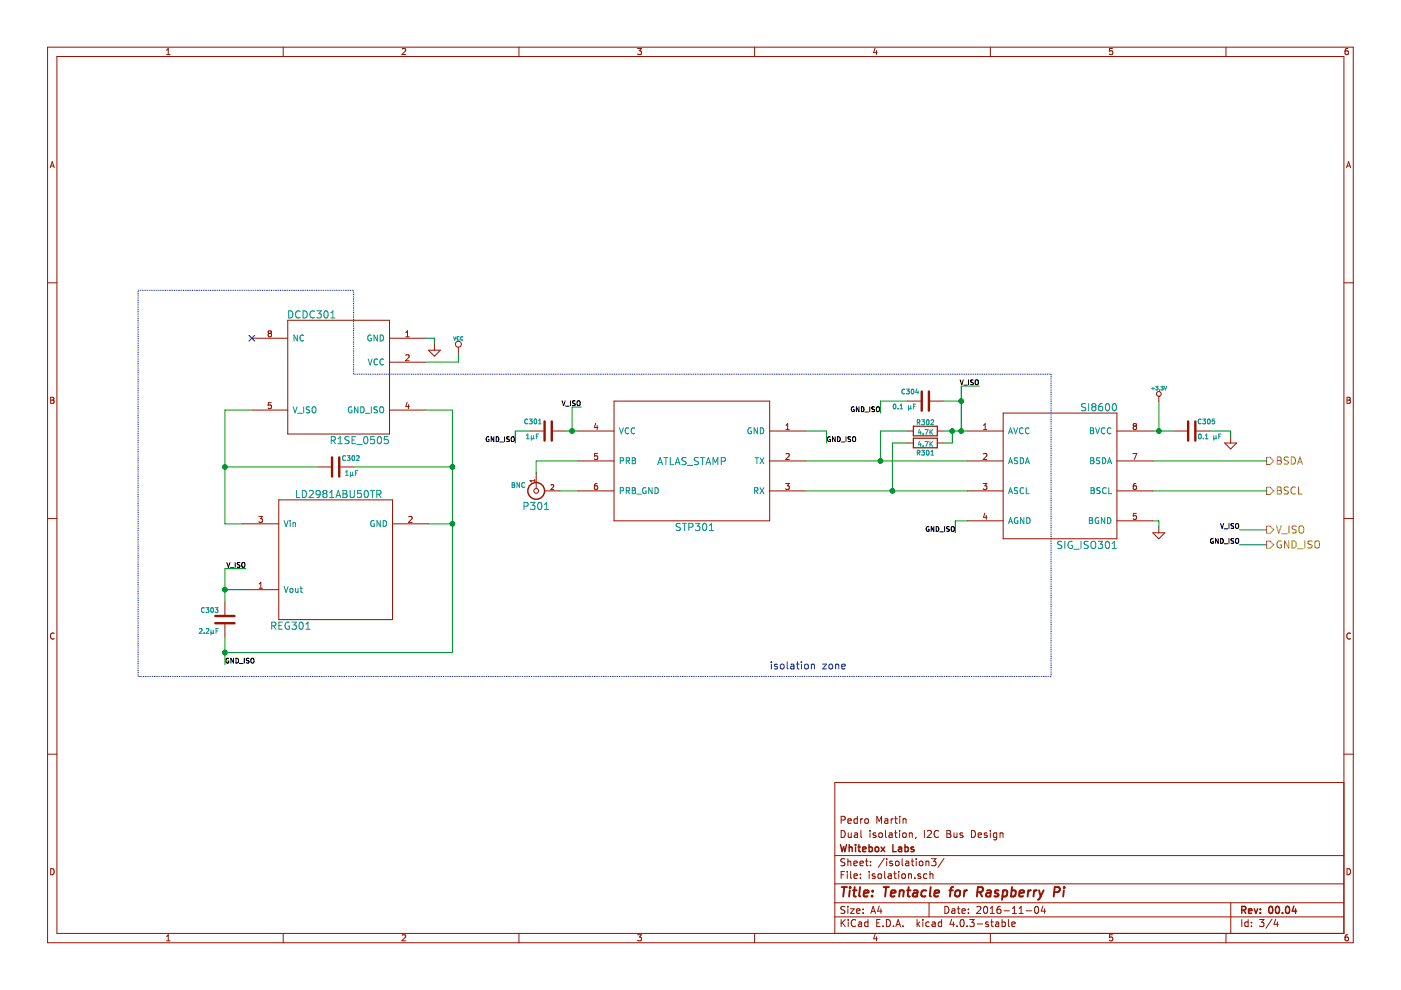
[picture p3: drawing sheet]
<svg xmlns="http://www.w3.org/2000/svg" width="297mm" height="210mm" viewBox="0 0 297 210" stroke-linecap="round" stroke-linejoin="round" font-family="sans-serif">
<g fill="none" stroke="#981200" stroke-width=".21">
<path d="M10.1 10h276.8v189.9h-276.8zM12.1 12h272.8v185.9h-272.8zM35.3 11.6h.8M35.3 10.6l.4-.3v1.3M60 10v2M85.3 10.4l.5-.1 .2 .3-.8 1h.8M110 10v2M135.2 10.3h.8l-.4 .5h.3l.1 .2-.1 .4-.2 .2-.5-.2M160 10v2M185.5 10.2l-.3 .9h.8M185.8 10.7v.9M210 10v2"/>
<path d="M235.9 10.3h-.6l-.1 .6 .6-.1 .1 .5-.2 .3-.5-.2M259.9 10v2M285.8 10.3h-.4l-.2 .3v.7l.2 .3 .4-.2 .1-.4-.1-.2h-.4l-.2 .2M10.6 35.6l.5-1.3 .4 1.3M10.8 35.2h.6M285.5 35.6l.4-1.3 .5 1.3M285.6 35.2h.6M10.1 60h2M284.9 60h2M53.4 71.7h7.6M57.1 70.7l-.3 .2 .1 .4 .2 .1h.2l.3-.2-.1-.4-.2-.1M57.1 70.7l-.3-.3 .3-.3 .4 .1 .1 .2-.3 .3"/>
<path d="M57.1 70.7h.2M61 67.9h21.6v24.1h-21.6zM82.6 71.7h7.6M82.6 76.8h7.6M86 71.4h.8M86 70.5l.4-.4v1.3M86 75.3l.5-.1 .3 .4-.8 .9h.8M90.8 74.3h2.6l-1.3 1.2zM92.1 73v1.3M97.2 73.6v1.3M10.7 84.2h.5l.2 .3-.2 .3 .3 .3-.2 .4h-.6zM10.7 84.8h.5"/>
<path d="M53.4 86.9h7.6M57.5 85.4h-.6l-.1 .6h.7v.5l-.2 .1-.5-.1M67.4 99h2.7M72.2 99h2.8M82.6 86.9h7.6M86.3 85.3l-.3 .9h.8M86.6 85.8v.8M112.4 91.4h2.8M117.2 91.4h2.8M122.6 91.4h7.6M122.6 97.7h7.6M126.3 89.7l-.3 1h.8"/>
<path d="M126.6 90.2v.9M126.7 96.2h-.6l-.1 .5h.7v.6l-.2 .1-.5-.1M130.2 85h33v25.4h-33zM163.2 91.4h7.6M163.2 97.7h7.6M166.6 91.1h.8M166.6 96.3l.5-.1 .3 .3-.8 .9h.8M166.6 90.2l.4-.4v1.3M192.4 91.4h1.3M192.4 85h2.8M192.4 93.9h1.3M197.2 85h2.8"/>
<path d="M198.7 91.4h1.3M198.7 93.9h1.3M205.1 91.4h7.6M205.1 97.7h7.6M208.5 91.1h.7M208.5 90.2l.4-.4v1.3M208.5 96.3l.5-.1 .2 .3-.7 .9h.7M212.7 87.6h24.1v26.6h-24.1zM236.8 91.4h7.6M236.8 97.7h7.6M240.2 96.2h.8l-.5 1.2M240.5 90.3l-.2 .3v.4l.2 .1h.2l.3-.3-.1-.3-.2-.2"/>
<path d="M240.5 90.3l-.2-.2 .2-.3 .4 .1 .1 .2-.3 .2M240.5 90.3h.2M245.7 84h.1M245.7 84v1M248.9 91.4h2.8M253.7 91.4h2.8M259.7 93.9h2.5l-1.3 1.3zM260.9 92.7v1.2M285.6 84.2h.4l.3 .3-.3 .3 .3 .3-.2 .4h-.5zM285.6 84.8h.4M10.1 109.9h2M51.5 111.1h7.6"/>
<path d="M54.9 109.5h.8l-.5 .5 .4 .1v.5l-.2 .2-.5-.2M59.1 106h24.1v25.4h-24.1zM83.2 111.1h7.6M86.7 109.6l.5-.1 .2 .3-.8 1h.8M113.4 101.6v.6M113.4 101.9h-1l.3 .3M113.7 100.3v3.3M115.5 104.1h3.3M116.8 102.9l.4-.1 .2 .3-.6 .7h.6M122.6 104.1h7.6M126.6 102.5l-.3 .1-.2 .2-.1 .7 .3 .3 .4-.2-.1-.6h-.3l-.3 .2M163.2 104.1h7.6"/>
<path d="M166.6 102.5h.8l-.5 .5 .4 .1v.5l-.2 .2-.5-.2M205.1 104.1h7.6M205.1 110.4h7.6M208.5 102.5h.7l-.4 .5 .4 .1v.5l-.2 .2-.5-.2M208.8 108.8l-.3 .9h.8M209.1 109.3v.8M236.8 104.1h7.6M236.8 110.4h7.6M240.8 102.5l-.3 .1-.2 .2v.7l.2 .3 .4-.2-.1-.6h-.3l-.2 .2M240.9 108.9h-.6v.5h.6v.6l-.2 .1-.4-.1M244.4 113h2.6l-1.3 1.2zM245.7 111.7v1.3"/>
<path d="M284.9 109.9h2M11.5 134.3a.58 .58 0 0 0-.8 .5 .58 .58 0 0 0 .8 .6M47.7 127.6v2.8M47.7 132.4v2.8M51.5 125h7.6M54.9 124.7h.8M54.9 123.8l.4-.3v1.2M286.3 134.3a.58 .58 0 0 0-.8 .5 .58 .58 0 0 0 .8 .6M10.1 159.9h2M284.9 159.9h2M178.3 173.9l.8-.1 .1-.2-.1-.4-.2-.1h-.6v1.5M178.3 176.1a.76 .76 0 0 1 .9 .7 .76 .76 0 0 1-.9 .8z"/>
<path d="M179.8 174.1l.7-.2-.1-.2-.4-.1-.2 .2v.7h.6M179.8 176.6l.1 .9 .4 .1 .2-.2M180.5 176.6v1M181.2 176.7h.6v.9M181.8 173.7l-.5-.1-.2 .3v.6l.2 .1 .5-.1M181.8 173.1v1.5M181.8 176.9l-.7 .3 .2 .4 .5-.1M182.5 173.6v1M182.5 176.1v1.3l.2 .2M182.9 173.6l-.4 .3M183.4 173.7l.2-.1 .5 .1v.6l-.1 .2-.4 .1-.2-.1zM184.5 176.1v.1"/>
<path d="M184.5 176.6v1M185.7 176.7l-.4-.1-.2 .2 .1 .2 .5 .1v.4h-.6M185.9 174.6v-1.5l.5 1 .5-1v1.5M186.4 176.7l.2-.1 .4 .1 .1 .6-.1 .2-.4 .1-.2-.2zM187.6 173.7h.6v.9M187.7 176.1v1.3l.2 .2M188.2 173.9l-.7 .3 .3 .4 .4-.1M188.5 176.7h.6l.1 .9M189 173.6v1M189.2 176.9l-.8 .3 .3 .4 .5-.1M189.4 173.6l-.4 .3M189.7 176.6h.5"/>
<path d="M189.7 173.6h.5M189.9 176.1v1.3l.3 .2M189.9 173.1v1.3l.3 .2M190.7 176.1v.1M190.7 176.6v1M190.8 173.1v.1M190.8 173.6v1M191.4 176.7l.2-.1 .5 .1 .1 .6-.2 .2-.4 .1-.2-.2zM191.5 173.6v1M191.5 173.7l.2-.1 .4 .1v.9M192.8 176.7l.2-.1 .4 .1v.9M192.8 176.6v1"/>
<path d="M194.2 177.5l-.1 .3M196 176.1v1.5M196.6 176.2l.6-.1 .3 .4-1 1.1h1M199 176.2a.71 .71 0 0 0-1 .5 .71 .71 0 0 0 .7 .9l.3-.2M200.8 176.1h.5l.2 .3-.2 .4 .2 .1 .1 .4-.3 .3h-.5zM200.8 176.8h.5M202.3 176.6v.9l.4 .1 .2-.2M202.9 176.6v1M204.1 176.7l-.3-.1-.3 .2 .1 .2 .5 .1v.4h-.6M206 176.1a.76 .76 0 0 1 .8 .7 .76 .76 0 0 1-.8 .8zM207.4 177.1l.7-.2-.1-.2-.4-.1-.2 .2 .1 .7h.5M209.3 176.7l-.4-.1-.2 .2 .1 .2 .5 .1v.4h-.6"/>
<path d="M210 176.1v.1M210 176.6v1M211.3 176.7l-.4-.1-.3 .3 .1 .5 .2 .2 .4-.1M211.3 176.6v1.3l-.3 .2-.3-.1M212 176.7l.2-.1 .4 .1 .1 .9M212 176.6v1M284.9 165.9h-107.9v32M10.7 184.2a.65 .65 0 0 1 .8 .6 .65 .65 0 0 1-.8 .7zM35.3 198.5l.4-.3v1.3M35.3 199.5h.8M60 197.9v2M85.3 198.3l.5-.1 .2 .3-.8 1h.8"/>
<path d="M110 197.9v2M135.2 198.2h.8l-.4 .5h.3l.1 .2-.1 .5-.2 .1-.5-.1M160 197.9v2M177 194.4h107.9M177 191.4h107.9M177 187.4h107.9M177 181.4h107.9M178.3 185.5h.6M178.3 195v1.5M178.5 195.6l.7 .9M179.1 184.8h-.8v1.5M179.1 192.2h-.6l-.2 .2v.4l.8 .3v.4l-.2 .2-.6-.1"/>
<path d="M179.1 182.1h-.6l-.2 .2v.3l.8 .4v.4l-.2 .2-.6-.1M179.2 195l-.9 .8M179.6 184.8v.1M179.6 185.3v1M179.8 182.1v1.5M179.8 192.2v.1M179.8 192.7v1M179.8 182.7l.2-.1h.3l.1 1M179.8 195v.1M179.8 195.5v1M180.3 192.7h.8l-.8 1h.8M180.3 184.8v1.3l.3 .2"/>
<path d="M181 183.1l.7-.2v-.3h-.4l-.3 .2 .1 .7h.6M181.1 185.8l.7-.2-.1-.3h-.4l-.2 .2v.7h.6M181.4 195.1a.71 .71 0 0 0-1 .5 .71 .71 0 0 0 .7 .9l.3-.2M181.6 193.2l.7-.2v-.2l-.5-.1-.2 .2 .1 .7h.6M182 195.5h.6l.1 1M182.3 183.1l.7-.2v-.3h-.4l-.3 .2 .1 .7h.6M182.4 186.1v.2M182.4 185.3v.2M182.7 195.8l-.7 .3 .2 .4 .5-.1M183 193.5v.2M183 192.8v.1M183.5 182.6h.6"/>
<path d="M183.7 182.1v1.3l.4 .2M184 195.5h-.4l-.3 .2 .1 .6 .2 .2 .4-.1M184 195v1.5M184.3 184.8v.1M184.3 185.3v1M184.6 182.6v.2M184.6 183.4v.2M184.6 193.7l.5-1.5 .5 1.5M184.8 193.2h.7M185.5 185.3h-.4l-.2 .2 .1 .2 .5 .1v.4h-.6M185.5 198.1l-.3 .9h.8M185.8 198.6v.9"/>
<path d="M185.9 195.7h.5M186.2 185.4l.2-.1 .4 .1 .1 .6-.1 .2-.4 .1-.2-.2zM186.4 192.1l-.3 1.1h.9M186.6 195h-.7v1.5h.7M186.8 192.7v1M187.2 196.3v.2M187.5 182l-1.3 1.9M187.6 184.8v1.3l.2 .2M187.9 195a.76 .76 0 0 1 .9 .7 .76 .76 0 0 1-.9 .8zM188 182.1v.1M188 182.6v1M188.3 185.3h.6l.1 1"/>
<path d="M189 185.6l-.7 .3 .2 .4 .5-.1M189.2 182.6h-.3l-.3 .2 .1 .2 .5 .1v.4h-.6M189.4 196.3v.2M189.5 185.3h.5M189.7 184.8v1.3l.3 .2M189.9 182.7l.2-.1 .5 .1v.6l-.1 .2-.4 .1-.2-.2zM189.9 196.5l.5-1.5 .5 1.5M190.1 196h.7M190.6 184.8v.1M190.6 185.3v1M191.3 185.4l.2-.1 .4 .1 .1 .6-.2 .2-.3 .1-.2-.2zM191.3 182.1v1.3l.2 .2"/>
<path d="M191.4 196.3v.2M192.1 182.6h.5l.1 1M192.6 185.4l.2-.1h.4v1M192.6 185.3v1M192.7 182.9l-.7 .3 .2 .4 .5-.1M193.2 182.6h.6M193.4 182.1v1.3l.4 .2M194 186.1v.2M194.3 182.1v.1M194.3 182.6v1M194.4 195v1.5M194.6 195.9l.4 .6"/>
<path d="M195 182.7l.2-.1 .4 .1 .1 .6-.1 .2-.4 .1-.2-.2zM195 195.5l-.6 .5M195.2 185.3h-.4l-.2 .2 .1 .2 .5 .1v.4h-.6M195.7 195v.1M195.7 195.5v1M196.3 182.7l.2-.1h.4l.1 1M196.3 182.6v1M196.5 185.3h-.4l-.3 .2 .1 .6 .2 .2 .4-.1M197 191.4v3M197 195.5h-.4l-.3 .2 .1 .6 .2 .2 .4-.1M197.2 185.4l.2-.1h.4v1M197.2 184.8v1.5"/>
<path d="M197.5 182.1h.9l-.5 .5 .5 .2v.6l-.2 .2-.7-.2M197.7 195.5h.5l.1 1M198.3 195.8l-.7 .3 .2 .4 .5-.1M199.6 195.5h-.4l-.3 .2 .1 .6 .2 .2 .4-.1M199.6 195v1.5M200.1 182l-1.2 1.9M200.3 192.2a.76 .76 0 0 1 .9 .7 .76 .76 0 0 1-.9 .8zM201.8 194.9l-.4 1.1h1M201.8 192.8h.6l.1 .9M202.1 195.5v1M202.5 193l-.8 .3 .3 .4 .5-.1M202.9 196.3v.2"/>
<path d="M203 192.7h.5M203.2 192.2v1.3l.3 .2M203.7 195.1l.2-.1a.8 .8 0 0 1 .5 .7 .8 .8 0 0 1-.5 .8l-.3-.6zM204 193.2l.7-.2-.1-.2-.4-.1-.2 .2v.7h.6M205 196.3v.2M205.3 193.5v.2M205.3 192.8v.1M205.6 195h.9l-.5 .5 .5 .2v.6l-.2 .2-.7-.2M207.1 192.3l.6-.1 .3 .4-1 1.1h1M207.2 195.9h1.1M208.7 192.3l.2-.1a.8 .8 0 0 1 .5 .7 .8 .8 0 0 1-.5 .8l-.4-.6zM209.5 195.5h-.3l-.2 .2v.2l.5 .1v.4h-.5"/>
<path d="M209.9 193.7h.9M209.9 192.6l.5-.4v1.5M210 197.9v2M210 195.5h.6M210.3 195v1.3l.3 .2M211.1 195.5h.6l.1 1M211.8 195.8l-.8 .3 .3 .4 .5-.1M212.1 192.2h-.5a1.11 1.11 0 0 0-.1 1.4l.5 .1 .2-.2v-.5l-.2-.2h-.5l-.1 .2M212.5 195.5h.4l.3 .2-.2 .7h-.5M212.5 195v1.5M212.9 193.1h1.1M213.8 195v1.3l.2 .2"/>
<path d="M214.5 196l.7-.2v-.3h-.5l-.2 .2 .1 .7h.6M214.6 193.7h.9M214.6 192.6l.5-.4v1.5M216.1 193.7h.8M216.1 192.6l.4-.4v1.5M217.6 193.1h1.1M219.5 192.3l.2-.1a.8 .8 0 0 1 .5 .7 .8 .8 0 0 1-.5 .8l-.4-.6zM221.1 192.1l-.3 1.1h.9M221.5 192.7v1M235.9 198.2h-.6l-.1 .6 .6-.1 .1 .5-.2 .3-.5-.1M259.9 197.9v2M260.9 191.4v6.5"/>
<path d="M263.3 195v1.5M264.6 195.5h-.4l-.3 .2 .1 .6 .2 .2 .4-.1M264.6 195v1.5M265.3 195.5v.2M265.3 196.3v.2M267 195h1l-.5 .5 .4 .2v.6l-.2 .2-.7-.2M269.7 194.9l-1.3 1.9M270.5 194.9l-.4 1.1h1M270.8 195.5v1M285.6 184.2a.65 .65 0 0 1 .7 .6 .65 .65 0 0 1-.7 .7zM285.8 198.2h-.4l-.2 .3v.7l.2 .3 .4-.1 .1-.5-.1-.2h-.4l-.2 .2"/>
<circle cx="97.2" cy="73" r=".63"/>
<circle cx="245.7" cy="83.5" r=".51"/>
<circle cx="113.7" cy="104.1" r=".51"/>
</g>
<g fill="none" stroke="#009596" stroke-width=".21">
<path d="M61.2 65.9a.77 .77 0 0 1 .9 .8 .77 .77 0 0 1-.9 .7zM63 71v1.3l-.7-1.3v1.3M63.6 66.1a.72 .72 0 0 0-1 .4 .72 .72 0 0 0 .7 .9l.3-.1M64.3 65.9a.77 .77 0 0 1 .9 .8 .77 .77 0 0 1-.9 .7zM64.4 71.1a.56 .56 0 0 0-.8 .6 .56 .56 0 0 0 .8 .5M66.7 66.1a.72 .72 0 0 0-1.1 .4 .72 .72 0 0 0 .8 .9l.3-.1M67.2 65.9h.9l-.5 .6 .5 .3-.1 .5-.2 .1-.6-.1M68.8 66.1l.3-.2a.81 .81 0 0 1 .5 .8 .81 .81 0 0 1-.5 .7l-.3-.1-.1-.5zM70.1 67.4h.9M70.1 66.3l.5-.4v1.5M78.1 76.1l.4 1.3 .4-1.3M78.7 71.1a.59 .59 0 0 0-.7 .6 .59 .59 0 0 0 .7 .5v-.5h-.2"/>
<path d="M80 71v1.3l-.7-1.3v1.3M80 76.2a.56 .56 0 0 0-.7 .5 .56 .56 0 0 0 .7 .5M80.6 71a.64 .64 0 0 1 .7 .7 .64 .64 0 0 1-.7 .6zM81.3 76.2a.56 .56 0 0 0-.7 .5 .56 .56 0 0 0 .7 .5M96.2 71.4l.2 .7 .3-.7M97.4 71.4a.34 .34 0 0 0-.5 .4 .34 .34 0 0 0 .5 .3M98.1 71.4a.35 .35 0 0 0-.4 .3 .35 .35 0 0 0 .4 .4M98.1 72.1h.1M62.2 86.3l.4 1.2 .4-1.2M63.1 87.6h1M64.4 86.3v1.2M65.7 86.3h-.7v.4a.54 .54 0 0 1 .6 .7l-.2 .1h-.5"/>
<path d="M66.3 86.3h.5l.2 .8a.42 .42 0 0 1-.2 .4 .42 .42 0 0 1-.5 0l-.1-.4zM70.2 93.4l.8-.1 .1-.2-.1-.4-.2-.1h-.6v1.5M70.6 93.4l.5 .7M71.7 94.1h.9M71.7 93l.4-.4v1.5M73.2 96.7a.44 .44 0 0 0-.6 .4 .44 .44 0 0 0 .6 .4M73.6 96.6h.6l-.3 .4 .3 .1v.4h-.6M74 92.6h-.6l-.3 .3 .2 .3 .6 .3v.4l-.2 .2-.6-.1M74.6 86.3a.59 .59 0 0 0-.8 .6 .59 .59 0 0 0 .8 .6v-.5h-.2M74.6 93.3h.6M74.7 96.7l.1-.1a.49 .49 0 0 1 .4 .5 .49 .49 0 0 1-.5 .5l-.1-.3zM75.4 92.6h-.8v1.5h.8"/>
<path d="M75.6 96.7l.4-.1 .1 .3-.6 .7h.6M75.7 94.2h1.1M75.8 99.8h-.4v1M75.9 86.3v1.2l-.7-1.2v1.2M76.5 86.3a.64 .64 0 0 1 .7 .6 .64 .64 0 0 1-.7 .6zM77.3 92.7l.2-.1a.81 .81 0 0 1 .5 .7 .81 .81 0 0 1-.5 .8l-.2-.2-.2-.4zM77.5 87.6h.9M78.7 86.3v1.2M79.4 92.6h-.8v.7l.2-.2 .5 .1 .1 .6-.3 .3-.5-.2M80 86.3h-.6l-.1 .4a.54 .54 0 0 1 .6 .7l-.1 .1h-.5M80.2 92.7l.2-.1a.81 .81 0 0 1 .5 .7 .81 .81 0 0 1-.5 .8l-.2-.2-.2-.4zM80.6 86.4l.2-.1h.4l.1 .8a.42 .42 0 0 1-.2 .4 .42 .42 0 0 1-.4 0l-.2-.4z"/>
<path d="M82.3 92.6h-.8l-.1 .7 .3-.2 .5 .1 .1 .6-.3 .3-.6-.2M111.6 93h.6M111.6 92.3l.3-.3v1M111.9 89a.44 .44 0 0 0-.7 .4 .44 .44 0 0 0 .7 .4M112.2 88.8h.6l-.3 .4 .3 .1v.5h-.6M112.6 92.9l.2 .1 .3-.1M112.6 92.4v1M113.1 92.9l.2 .1M113.1 92.4v.5M113.4 88.9l.1-.1a.49 .49 0 0 1 .3 .6 .49 .49 0 0 1-.4 .4l-.2-.3zM113.7 92.5h.3M114.2 89.9h.6"/>
<path d="M114.2 92h-.5v1M114.2 89.2l.3-.4v1.1M131.3 90.7l.4 1.3 .5-1.3M131.5 97.7l.6-.1 .1-.4-.7-.2v1.3M132.8 97.7l.6-.1v-.4l-.6-.2v1.3M133.1 97.7l.4 .6M133.3 90.8a.56 .56 0 0 0-.8 .5 .56 .56 0 0 0 .8 .5M134 97h.5l.2 .3-.2 .3 .2 .2 .1 .3-.3 .2h-.5zM134 97.6h.5M134.6 90.8a.56 .56 0 0 0-.8 .5 .56 .56 0 0 0 .8 .5M139.5 98.5l.5-1.5 .5 1.5M139.6 98.1h.7"/>
<path d="M140.7 97h.9M141.2 97v1.5M142.1 97v1.5h.8M143.2 98.5l.5-1.5 .5 1.5M143.3 98.1h.7M145.5 97.1l-.6-.1-.2 .2v.4l.6 .3 .2 .3-.3 .3-.6-.1M145.7 98.7h1.2M148.1 97.1l-.6-.1-.2 .2v.4l.6 .3 .2 .3-.3 .3-.6-.1M148.5 97h.9M148.9 97v1.5M149.7 98.5l.5-1.5 .5 1.5M149.8 98.1h.7"/>
<path d="M151.2 98.5v-1.5l.5 1.1 .5-1.1v1.5M152.9 97.8l.8-.1 .1-.2-.1-.3-.2-.2h-.6v1.5M159.3 90.8a.59 .59 0 0 0-.7 .5 .59 .59 0 0 0 .7 .6v-.5h-.2M160.1 97h.7M160.5 97v1.3M160.6 90.7v1.3l-.7-1.3v1.3M161.1 97l.9 1.3M161.2 90.7a.64 .64 0 0 1 .7 .6 .64 .64 0 0 1-.7 .7zM162 97l-.9 1.3M189.5 85.8l.1-.1a.49 .49 0 0 1 .4 .5 .49 .49 0 0 1-.5 .4l-.1-.3zM190.4 86.6v.1M190.8 86.7h.6"/>
<path d="M190.8 86l.3-.3v1M191.8 82.6a.44 .44 0 0 0-.6 .4 .44 .44 0 0 0 .6 .4M192.2 82.5h.6l-.3 .4 .3 .1v.4h-.6M192.6 86.5l.1 .2 .4-.2M192.6 86v1M193.1 86.5l.1 .2M193.1 86v.5M193.3 82.6l.1-.1a.49 .49 0 0 1 .4 .5 .49 .49 0 0 1-.5 .5l-.1-.4zM193.7 86.2h.3M194.2 85.7h-.5v1M194.4 82.5l-.2 .7h.6M194.5 89.5h.5v-.4l-.5-.1v1"/>
<path d="M194.5 96h.5v-.5h-.5v1M194.6 82.8v.7M194.7 96l.3 .5M194.7 89.5l.3 .5M194.9 93.6l-.2 .7h.6M194.9 91l-.2 .8h.6M195.2 91.4v.7M195.2 94v.6M195.4 95.5h.6l-.3 .4 .3 .1v.4h-.6M195.4 89h.6l-.3 .4 .3 .1v.4h-.6M195.8 94.6h.1M195.7 94.5l.1 .1"/>
<path d="M195.7 92v.1M196.1 93.6h.7l-.5 1M196.1 91.1h.7l-.5 1M196.5 89.1l.1-.1a.49 .49 0 0 1 .4 .5 .49 .49 0 0 1-.5 .5l-.1-.4zM196.5 95.5h.1a.49 .49 0 0 1 .4 .5 .49 .49 0 0 1-.5 .4l-.1-.3zM197.2 91.1v1M197.2 93.6v1M197.3 94.1l.4 .5M197.3 91.5l.4 .6M197.4 96.5h.5M197.4 95.8l.3-.3v1M197.4 89.1l.4-.1 .1 .3-.6 .7h.6"/>
<path d="M197.7 93.6l-.5 .6M197.7 91.1l-.5 .6M213.8 92l.4-1.3 .5 1.3M213.8 98.3l.4-1.3 .5 1.3M214 91.6h.5M214 97.9h.5M214.9 90.7l.4 1.3 .5-1.3M215.8 97.1h-.6l-.1 .4a.54 .54 0 0 1 .6 .7l-.2 .1-.4-.1M216.3 97a.64 .64 0 0 1 .7 .7 .64 .64 0 0 1-.7 .6zM216.9 90.8a.56 .56 0 0 0-.8 .5 .56 .56 0 0 0 .8 .5M217.4 98.3l.4-1.3 .4 1.3M217.5 97.9h.6"/>
<path d="M218.2 90.8a.56 .56 0 0 0-.8 .5 .56 .56 0 0 0 .8 .5M230.2 85.7l-.6-.1-.2 .1v.5l.6 .2 .2 .4-.3 .3-.6-.1M230.8 85.6v1.5M231.2 90.7h.4l.3 .2-.3 .4 .3 .1v.3l-.2 .3h-.5zM231.2 91.3h.4M231.2 97h.5l.2 .3-.2 .3 .2 .2 .1 .3-.3 .2h-.5zM231.2 97.6h.5M231.8 86.2l-.3 .3v.3l.3 .3h.3l.3-.3v-.3l-.3-.3M231.8 86.2l-.3-.3 .3-.3 .4 .1 .2 .2-.3 .3M231.8 86.2h.3M232.3 90.7l.4 1.3 .4-1.3M233.2 97.1h-.6l-.1 .4a.54 .54 0 0 1 .6 .7l-.2 .1-.4-.1"/>
<path d="M233.7 85.6l-.5 .1a.99 .99 0 0 0 0 1.4l.5-.2 .1-.5-.3-.2h-.3l-.3 .2M233.7 97a.64 .64 0 0 1 .8 .7 .64 .64 0 0 1-.8 .6zM234.3 90.8a.56 .56 0 0 0-.8 .5 .56 .56 0 0 0 .8 .5M234.5 85.7l.2-.1a.81 .81 0 0 1 .6 .7 .81 .81 0 0 1-.6 .8l-.2-.2-.1-.4zM234.8 98.3l.4-1.3 .5 1.3M235 97.9h.5M235.5 90.8a.56 .56 0 0 0-.7 .5 .56 .56 0 0 0 .7 .5M236 85.7l.2-.1a.81 .81 0 0 1 .5 .7 .81 .81 0 0 1-.5 .8l-.2-.2-.2-.4zM244.2 82.4h.6M244.5 82.1v.6M245 81.9h.5l-.2 .3 .2 .2v.2h-.5M245.9 82.6l-.1 .2"/>
<path d="M246.1 81.9h.5l-.2 .3 .2 .2v.2h-.5M246.8 81.9l.3 .8 .2-.8M254.2 92.1l.1-.1a.49 .49 0 0 1 .4 .5 .49 .49 0 0 1-.5 .5l-.1-.3zM254.7 89a.44 .44 0 0 0-.7 .4 .44 .44 0 0 0 .7 .4M255 88.8h.6l-.3 .4 .3 .1v.5h-.6M255.1 92.9v.1M255.6 93h.5M255.6 92.3l.2-.3v1M256.1 89l.2-.2a.49 .49 0 0 1 .3 .6 .49 .49 0 0 1-.5 .4l-.1-.3zM257.3 92.9l.2 .1 .3-.1M257.3 92.4v1M257.5 88.8h-.5v.5h.5v.5h-.5"/>
<path d="M257.8 92.9l.2 .1M257.8 92.4v.5M258.4 92.5h.3M258.9 92h-.5v1M60.2 110.4l.5 1.2 .4-1.2M61.5 110.4v.1M61.5 110.8v.8M62.1 110.8v.8M62.1 110.9l.2-.1 .3 .1 .1 .7M62.9 104v1.5h.7M64.1 104a.77 .77 0 0 1 .9 .7 .77 .77 0 0 1-.9 .8zM65.6 104.1l.5-.1 .3 .4-.9 1.1h.9"/>
<path d="M67.9 104.6l-.3 .3h-.3l-.3-.3 .1-.5 .5-.1a.96 .96 0 0 1-.1 1.5h-.3M68.8 104.6l-.4-.3 .4-.3 .4 .1 .1 .2-.3 .3M68.8 104.6l-.4 .3v.3l.4 .3h.2l.3-.3v-.3l-.3-.3M68.8 104.6h.2M69.9 105.5h.9M69.9 104.4l.5-.4v1.5M71.2 105.5l.5-1.5 .5 1.5M71.3 105.1h.8M72.7 104h.5l.3 .3-.3 .4 .3 .1 .1 .4-.3 .3h-.6zM72.7 104.7h.5M73.3 100.8h.5M73.3 100.1l.3-.3v1"/>
<path d="M74.2 104v1.2l.3 .3h.3l.3-.3v-1.2M74.3 100.7l.1 .1 .4-.1M74.3 100.1v1M74.8 100.7l.1 .1M74.8 100.1v.6M75.4 100.3h.3M76.6 104h-.8v.7l.2-.1h.5l.1 .6-.3 .3-.5-.1M77.4 104.1l.2-.1a.81 .81 0 0 1 .5 .7 .81 .81 0 0 1-.5 .8 .98 .98 0 0 1-.2-1.4zM78.5 104h.9M79 104v1.5M79.3 110.4a.59 .59 0 0 0-.7 .6 .59 .59 0 0 0 .7 .6l.1-.5h-.3M79.9 104.8l.7-.1 .2-.2-.1-.4-.2-.1h-.6v1.5"/>
<path d="M80.3 104.8l.5 .7M80.6 110.4v1.2l-.7-1.2v1.2M81.2 110.4a.64 .64 0 0 1 .8 .6 .64 .64 0 0 1-.8 .6zM108.6 102.3l.5 .1-.2 .4 .2 .3-.1 .2h-.4zM108.6 102.8h.3M110.2 102.3v1l-.6-1v1M111.1 107.3h.7l.2-.3-.1-.3-.2-.2h-.6v1.5M111.2 102.4a.44 .44 0 0 0-.6 .4 .44 .44 0 0 0 .6 .4M112.5 106.5h.9l-.5 .6 .5 .3v.5l-.3 .1-.6-.1M114.1 106.7l.3-.2a.81 .81 0 0 1 .5 .8 .81 .81 0 0 1-.5 .7l-.3-.1-.1-.4zM115.4 108h.9M115.4 106.9l.5-.4v1.5"/>
<path d="M131.5 104.1l.6-.1 .1-.5-.7-.1v1.3M132.8 104.1l.6-.1v-.5l-.6-.1v1.3M133.1 104.1l.4 .6M134 103.4h.5l.2 .2-.2 .4 .2 .1 .1 .3-.3 .3h-.5zM134 104h.5M135 104.8h1M136.9 103.4a.59 .59 0 0 0-.7 .6 .59 .59 0 0 0 .7 .6l.1-.5h-.2M138.3 103.4v1.3l-.8-1.3v1.3M138.9 103.4a.64 .64 0 0 1 .7 .6 .64 .64 0 0 1-.7 .7zM144.2 111h-.5l-.3 .1v.4l.7 .3 .1 .4-.3 .3-.5-.1M144.7 111h.8M145.1 111v1.5"/>
<path d="M146.1 111.8l.7-.1 .1-.2v-.4l-.3-.1h-.5v1.5M147.4 111h1l-.5 .5 .5 .3-.1 .5-.2 .2-.7-.2M149.1 111.1l.2-.1a.81 .81 0 0 1 .6 .7 .81 .81 0 0 1-.6 .8l-.2-.2-.2-.4zM150.4 112.5h.9M150.4 111.4l.5-.4v1.5M160 104.1l.6-.1v-.5l-.6-.1v1.3M160.3 104.1l.4 .6M161.1 103.4l.9 1.3M162 103.4l-.9 1.3M213.8 104.7l.4-1.3 .5 1.3M213.8 111l.4-1.3 .5 1.3M214 104.3h.5"/>
<path d="M214 110.6h.5M215.8 103.4h-.6l-.1 .5a.54 .54 0 0 1 .6 .6l-.2 .2-.4-.1M215.8 109.8a.59 .59 0 0 0-.8 .6 .59 .59 0 0 0 .8 .5v-.4h-.2M217 103.5a.56 .56 0 0 0-.7 .5 .56 .56 0 0 0 .7 .5M217.1 109.7v1.3l-.7-1.3v1.3M217.6 103.4v1.3h.6M217.7 109.7a.64 .64 0 0 1 .7 .7 .64 .64 0 0 1-.7 .6zM225.1 114.8h-.6l-.2 .1v.5l.7 .2 .1 .4-.3 .3-.6-.1M225.8 114.8v1.5M227.3 114.8a.71 .71 0 0 0-.9 .7 .71 .71 0 0 0 .9 .7l.1-.6h-.3M227.7 116.4h1.1M229.2 114.8v1.5"/>
<path d="M230.7 114.8h-.5l-.3 .1v.5l.7 .2 .1 .4-.3 .3-.5-.1M231 109.7h.4l.2 .3-.2 .3 .2 .2 .1 .3-.3 .2h-.4zM231 110.3h.4M231.3 103.4h.5l.2 .2-.2 .4 .2 .1v.3l-.2 .3h-.5zM231.3 104h.5M231.4 115a.5 .5 0 0 1 .6-.2 .5 .5 0 0 1 .3 .5v.8l-.3 .2a.53 .53 0 0 1-.7-.5zM232.8 114.8h1l-.5 .6 .5 .2-.1 .5-.2 .2-.7-.2M232.9 109.8a.59 .59 0 0 0-.7 .6 .59 .59 0 0 0 .7 .5v-.4h-.2M233.3 103.4h-.7v.5a.54 .54 0 0 1 .6 .6l-.2 .2-.5-.1M234.2 109.7v1.3l-.7-1.3v1.3M234.5 114.9l.2-.1a.81 .81 0 0 1 .6 .7 .81 .81 0 0 1-.6 .8l-.2-.2-.2-.4zM234.5 103.5a.56 .56 0 0 0-.7 .5 .56 .56 0 0 0 .7 .5"/>
<path d="M234.8 109.7a.64 .64 0 0 1 .7 .7 .64 .64 0 0 1-.7 .6zM235.1 103.4v1.3h.6M235.8 116.3h.9M235.8 115.2l.4-.4v1.5M42.3 133.4l.4-.1 .1 .3-.6 .7h.6M43.3 134.2v.1M43.3 128.9a.44 .44 0 0 0-.6 .4 .44 .44 0 0 0 .6 .4M43.7 128.8h.6l-.3 .4 .3 .1v.4h-.6M43.7 133.4l.4-.1 .2 .3-.6 .7h.6M44.7 134.1l.2 .2 .3-.2M44.7 133.6v1M44.8 128.9l.1-.1a.49 .49 0 0 1 .4 .6 .49 .49 0 0 1-.5 .4l-.1-.3z"/>
<path d="M44.8 128.9h.1M45.2 134.1l.1 .2M45.2 133.6v.5M45.6 128.8h.6l-.3 .4 .3 .1v.4h-.6M45.8 133.8h.3M46.3 133.3h-.5v1M57.6 132.7l.7-.1 .2-.2-.1-.3-.2-.2h-.6v1.5M58 132.7l.5 .7M59.1 132.6h.5M59.9 131.9h-.8v1.5h.8M60.2 124.3l.5 1.3 .4-1.3M61.3 132a.71 .71 0 0 0-.9 .7 .71 .71 0 0 0 .9 .7l.1-.6h-.3"/>
<path d="M61.5 124.9l.4-.2 .2 .3v.4l-.2 .2-.4-.1zM61.9 131.9h.9l-.5 .6 .5 .3v.5l-.3 .1-.6-.1M62.7 124.7v.8l.3 .1 .2-.1M63.2 124.7v.9M63.5 132.1l.3-.2a.81 .81 0 0 1 .5 .8 .81 .81 0 0 1-.5 .7l-.3-.1-.1-.5zM63.6 124.7h.5M63.8 124.3v1.1l.3 .2M64.8 132.3l.5-.4v1.5M64.8 133.4h.9"/>
</g>
<g fill="none" stroke="#981200" stroke-width=".3">
<path d="M178.2 179.1l.3 1.5 .4-1.1 .2 1.1 .4-1.5M180 179.1v1.5M180 179.7l.2-.1 .4 .1 .1 .9M181.4 179.1v.1M181.4 179.6v1M181.9 179.6h.6M182.1 179.1v1.3l.4 .2M184.3 179.7l.4-.1 .3 .3-.2 .6h-.5M184.3 179.1v1.5M185.6 179.7l.2-.1 .4 .1 .1 .6-.1 .2-.4 .1-.2-.2zM186.8 179.6l.8 1M187.6 179.6l-.8 1"/>
<path d="M189.3 179.1v1.5h.7M190.5 179.7h.6l.1 .9M191.2 179.9l-.7 .3 .2 .4 .5-.1M191.9 179.7l.4-.1 .3 .3-.1 .6h-.6M191.9 179.1v1.5M193.7 179.7l-.3-.1-.3 .2 .1 .2 .5 .1v.4h-.6M182.9 180.1l.7-.2-.1-.2-.4-.1-.2 .2 .1 .7h.5M263.3 193l.7-.1 .1-.2v-.4l-.2-.1h-.6v1.5M263.6 193l.5 .7M264.7 193.2l.7-.2v-.2l-.5-.1-.2 .2 .1 .7h.6M265.9 192.7l.4 1 .4-1M267.2 193.5v.2"/>
<path d="M267.2 192.8v.1M269.1 192.3l.3-.1a.8 .8 0 0 1 .5 .7 .8 .8 0 0 1-.5 .8l-.4-.6zM270.6 192.3l.2-.1a.8 .8 0 0 1 .5 .7 .8 .8 0 0 1-.5 .8l-.4-.6zM271.9 193.5v.2M272.7 192.3l.2-.1a.8 .8 0 0 1 .5 .7 .8 .8 0 0 1-.5 .8l-.4-.6zM274.3 192.1l-.3 1.1h.9M274.7 192.7v1"/>
<circle cx="113.7" cy="104.1" r="1.78"/>
</g>
<path d="M70.4 97v4M71.9 97v4M115.5 89.4v4M117 89.4v4M195.4 83v4.1M197 83v4.1M251.9 89.4v4M253.4 89.4v4M45.7 130.6h4M45.7 132.1h4" fill="none" stroke="#981200" stroke-width=".51"/>
<path d="M193.7 90.4h5v2h-5zM193.7 92.9h5v2h-5z" fill="none" stroke="#981200" stroke-width=".25"/>
<g fill="none" stroke="#0327cd" stroke-width=".21">
<path d="M163.5 140.3v.2M163.5 140.8v1M164.8 140.9l-.4-.1-.2 .2 .1 .2 .5 .2v.4h-.6M165.5 141l.3-.2 .4 .2 .1 .6-.2 .2h-.3l-.3-.1zM166.9 140.3v1.3l.2 .2M167.7 140.9h.6v.9M168.3 141.2l-.6 .1a.3 .3 0 0 0 .1 .5h.5M168.8 140.8h.6M169.1 140.3v1.3l.3 .2M169.9 140.3v.2M169.9 140.8v1M170.7 141l.2-.2 .4 .2 .1 .6-.2 .2h-.3l-.2-.1z"/>
<path d="M172 141l.1-.1a.36 .36 0 0 1 .6 .1v.8M172 140.8v1M174.4 140.8h.8l-.8 1h.8M175.8 141l.2-.2 .5 .2v.6l-.1 .2h-.4l-.2-.1zM177.2 141l.1-.1a.36 .36 0 0 1 .5 .1v.8M177.2 140.8v1M178.5 141.3l.7-.1-.1-.3-.4-.1-.2 .2v.8h.6"/>
</g>
<g fill="none" stroke="#969400" stroke-width=".21">
<path d="M268.5 97h.8l.8 .7-.8 .8h-.8zM270.8 96.9h.5l.3 .3-.3 .4 .3 .2 .1 .3-.3 .3h-.6zM270.8 97.6h.5M273.2 97l-.6-.1-.3 .1v.5l.7 .3 .2 .3-.3 .3-.6-.1M273.8 96.9a.77 .77 0 0 1 .9 .8 .77 .77 0 0 1-.9 .7zM275.1 98.4l.5-1.5 .5 1.5M275.2 98h.8M268.5 103.3h.8l.8 .8-.8 .7h-.8zM268.5 111.6h.8l.8 .7-.8 .8h-.8zM268.5 114.7h.8l.8 .8-.8 .8h-.8zM270.6 111.5l.5 1.5 .5-1.5M270.8 103.2h.5l.3 .3-.3 .5 .3 .1 .1 .4-.3 .3h-.6z"/>
<path d="M270.8 104h.5M271.6 114.7a.71 .71 0 0 0-.9 .7 .71 .71 0 0 0 .9 .7l.1-.6h-.3M271.8 113.2h1.1M273.2 103.3l-.6-.1-.3 .2v.4l.7 .3 .2 .4-.3 .3-.6-.1M273.2 114.7v1.5l-.9-1.5v1.5M273.3 111.5v1.5M273.9 114.7a.77 .77 0 0 1 .9 .7 .77 .77 0 0 1-.9 .8zM274.7 103.4a.72 .72 0 0 0-1 .5 .72 .72 0 0 0 .7 .9l.3-.2M274.8 111.6l-.6-.1-.3 .3 .2 .4 .7 .2v.5l-.3 .1-.6-.1M275.1 116.3h1.2M275.3 103.2v1.6h.8M275.5 111.7a.5 .5 0 0 1 .5-.2 .5 .5 0 0 1 .4 .5v.8l-.3 .2a.53 .53 0 0 1-.7-.5z"/>
<path d="M276.6 114.7v1.5M278.2 114.7h-.6l-.2 .1v.5l.6 .2 .2 .4-.3 .3-.6-.1M278.8 114.9a.5 .5 0 0 1 .6-.2 .5 .5 0 0 1 .4 .5l-.1 .8-.3 .2a.53 .53 0 0 1-.7-.5z"/>
</g>
<g fill="none" stroke="#009300" stroke-width=".21">
<path d="M90.2 71.7h1.9v1.3M97.2 74.9v1.9h-7M47.7 99h19.7M53.4 86.9h-5.7v24.2h3.8M75 99h20.9M90.2 86.9h5.7v51.5h-48.2M112.4 91.4h-3.2v2.5M120 91.4h2.6M122.6 97.7h-8.9v2.6M123.2 86.3h-1.9v5.1M170.8 97.7h34.3M170.8 91.4h4.4v2.5"/>
<path d="M192.4 91.4h-5.7v6.3M192.4 85h-5.7v2.6M192.4 93.9h-3.2v10.2M200 91.4h5.1M200 85h3.8M201.9 91.4v2.5h-1.9M207.6 81.9h-3.8v9.5M244.4 97.7h24.1M244.4 91.4h4.5M245.7 85v6.4M256.5 91.4h4.4v1.3M90.8 111.1h5.1"/>
<path d="M118.8 104.1h3.8M170.8 104.1h34.3M205.1 110.4h-2.6v2.6M244.4 104.1h24.1M244.4 110.4h1.3v1.3M262.8 112.3h5.7M262.8 115.5h5.7M47.7 125h3.8M47.7 135.2v5.7M52.1 120.6h-4.4v7"/>
</g>
<g fill="#009300" stroke="#009300" stroke-width=".21">
<circle cx="245.7" cy="91.4" r=".51"/>
<circle cx="121.3" cy="91.4" r=".51"/>
<circle cx="203.8" cy="91.4" r=".51"/>
<circle cx="186.7" cy="97.7" r=".51"/>
<circle cx="201.9" cy="91.4" r=".51"/>
<circle cx="203.8" cy="85" r=".51"/>
<circle cx="189.2" cy="104.1" r=".51"/>
<circle cx="47.7" cy="125" r=".51"/>
<circle cx="95.9" cy="99" r=".51"/>
<circle cx="47.7" cy="99" r=".51"/>
<circle cx="47.7" cy="138.4" r=".51"/>
<circle cx="95.9" cy="111.1" r=".51"/>
</g>
<path d="M29.3 61.6h45.7M75 79.3h147.8M75 61.6v17.7M222.8 79.3v64.1M29.3 143.4v-81.8M222.8 143.4h-193.5" fill="none" stroke="#0327cd" stroke-width=".21" stroke-dasharray=".2 .2" stroke-linecap="butt"/>
<path d="M52.8 71.1l1.2 1.2M54 71.1l-1.2 1.2" fill="none" stroke="#011996" stroke-width=".21"/>
<g fill="none" stroke="#000" stroke-width=".21">
<path d="M103.6 92.7a.45 .45 0 0 0-.5 .4 .45 .45 0 0 0 .6 .4v-.3h-.2M104.7 92.6v1l-.6-1v1M105.2 92.6a.51 .51 0 0 1 .6 .5 .51 .51 0 0 1-.6 .5zM106 93.7h.7M107 92.6v1M108 92.7h-.5v.3a.43 .43 0 0 1 .4 .5l-.5 .1M108.5 92.7l.3-.1 .2 .2v.5l-.2 .3-.4-.1zM119.2 85l.3 1 .3-1M119.9 86.1h.8M120.9 85v1M121.9 85h-.4l-.1 .4a.43 .43 0 0 1 .5 .5l-.5 .1M122.5 85h.3l.2 .1v.6l-.2 .3-.4-.1z"/>
<path d="M176 92.7a.45 .45 0 0 0-.6 .4 .45 .45 0 0 0 .7 .4v-.3h-.2M177.1 92.6v1l-.6-1v1M177.6 92.6a.51 .51 0 0 1 .5 .5 .51 .51 0 0 1-.5 .5zM178.3 93.7h.8M179.4 92.6v1M180.3 92.7h-.4l-.1 .3a.43 .43 0 0 1 .5 .5l-.5 .1M180.9 92.7l.3-.1 .2 .2v.5l-.2 .3-.4-.1zM181.1 86.3a.45 .45 0 0 0-.6 .5 .45 .45 0 0 0 .6 .4v-.4h-.2M182.1 86.3v1l-.5-1v1M182.6 86.3a.51 .51 0 0 1 .6 .5 .51 .51 0 0 1-.6 .5zM183.4 87.4h.8M184.4 86.3v1"/>
<path d="M185.4 86.3h-.5v.3a.43 .43 0 0 1 .5 .6h-.6M185.9 86.3h.3l.2 .1 .1 .5-.3 .4-.3-.2zM203.6 80.5l.3 1.1 .3-1.1M204.3 81.7h.8M205.4 80.5v1.1M206.3 80.6h-.4l-.1 .3a.43 .43 0 0 1 .5 .6h-.5M206.9 80.6l.3-.1 .2 .2v.5l-.2 .4-.4-.2zM48.1 119.3l.3 1 .3-1M49.9 119.3v1M50.9 119.3h-.5l-.1 .3a.43 .43 0 0 1 .5 .6h-.5M51.4 119.3h.3l.2 .1v.5l-.2 .4-.4-.2zM196.9 111.7a.45 .45 0 0 0-.5 .5 .45 .45 0 0 0 .6 .4v-.4h-.2"/>
<path d="M198 111.6v1.1l-.6-1.1v1.1M198.5 111.6a.51 .51 0 0 1 .6 .6 .51 .51 0 0 1-.6 .5zM199.3 112.8h.7M200.3 111.6v1.1M200.8 112v.1M200.8 112.1l.4 .1 .1 .3-.2 .2-.4-.1M201.3 111.7h-.5v.3M201.8 111.7l.3-.1 .2 .2v.5l-.2 .4-.4-.2zM257.2 114.2a.45 .45 0 0 0-.6 .5 .45 .45 0 0 0 .7 .4v-.3h-.2M258.3 114.2v1l-.6-1v1M258.8 111l.3 1 .3-1M258.8 114.2a.51 .51 0 0 1 .6 .5 .51 .51 0 0 1-.6 .5z"/>
<path d="M259.6 112.1h.7M259.6 115.3h.7M260.6 111v1M260.6 114.2v1M261.6 111.1h-.5l-.1 .3a.43 .43 0 0 1 .5 .5l-.5 .1M261.6 114.2h-.5l-.1 .4a.43 .43 0 0 1 .5 .5h-.5M262.1 111.1l.3-.1 .2 .2v.5l-.2 .3-.4-.1zM262.1 114.2h.3l.2 .1v.6l-.2 .3-.4-.2zM48.4 139.6a.45 .45 0 0 0-.5 .5 .45 .45 0 0 0 .6 .4v-.3h-.2M48.9 120.4h.7M49.5 139.6v1l-.5-1v1M50 139.6a.51 .51 0 0 1 .6 .5 .51 .51 0 0 1-.6 .5z"/>
<path d="M51.8 139.6v1M52.8 139.6h-.5v.4a.43 .43 0 0 1 .5 .5h-.6M53.3 139.6h.3l.2 .1 .1 .6-.3 .3-.4-.2zM50.8 140.7h.7"/>
</g>
<g fill="none" stroke="#981200" stroke-width=".41">
<path d="M178.4 188.1h1.2M179 188.1l-.2 2M180.2 188.8l-.2 1.3M180.2 188.1v.2M180.2 188.1l.1 .1-.1 .1M180.9 188.8h.7M181.2 188.1l-.2 1.7 .1 .2 .4 .1M182.4 188.1l-.2 1.7 .2 .3M183.1 189.4l1-.2v-.4h-.8l-.2 1 .2 .3 .6-.1M184.9 189.9v.2M185 188.8v.2M185 188.8l-.1 .1 .1 .1"/>
<path d="M187.3 188.1h1.2M187.9 188.1l-.2 2M188.9 189.4l1-.2-.1-.4h-.7l-.3 1 .3 .3 .6-.1M190.8 188.9l.3-.1h.4v1.3M190.8 188.8l-.2 1.3M192.3 188.8h.8M192.7 188.1l-.2 1.7v.2l.4 .1M193.7 188.8h.8l-.1 1.3M194.5 189.2l-.7 .1a.4 .4 0 0 0-.3 .4 .4 .4 0 0 0 .3 .4l.6-.1M196.4 188.8h-.2a.66 .66 0 0 0-.8 .3v.8l.3 .2 .5-.1M197.3 188.1l-.2 1.7 .3 .3M198.1 189.4l1-.2v-.4h-.8l-.2 1 .2 .3 .6-.1"/>
<path d="M201.3 188.8h.7M202.1 188.1l-.4 .1-.1 .2-.2 1.7M202.7 188.9l.3-.1 .5 .1v.8l-.4 .4-.6-.2zM204.5 188.8l-.2 1.3M205 188.8h-.3l-.3 .3M207.2 189.1l1-.1a.55 .55 0 0 0 .1-.8l-1-.1-.2 2M207.7 189.1l.5 1M209.3 188.8h.7v1.3M210.1 189.2l-.7 .1a.4 .4 0 0 0-.4 .4 .4 .4 0 0 0 .3 .4l.7-.1M211.7 188.8h-.5l-.3 .3 .3 .3 .4 .1 .1 .3-.1 .2h-.8M212.7 188.8h.5l.3 .1-.1 1a.67 .67 0 0 1-.9 .1M212.7 188.8l-.3 2"/>
<path d="M214.5 188.8h.6l.2 .1-.1 1a.67 .67 0 0 1-.9 .1M214.6 188.1l-.3 2M216.1 189.4l1-.2v-.4h-.6l-.3 .2-.1 1h.8M218 188.8l-.1 1.3M218.6 188.8h-.4l-.2 .3M219.3 188.8l-.2 1.3M219.8 188.8h-.4l-.2 .3M220.3 188.8l.3 1.3M220.6 190.1l-.2 .5-.3 .2M221.3 188.8l-.7 1.3M223.5 189.1l1-.1a.55 .55 0 0 0 .1-.8l-1-.1-.2 2M225.6 188.8l-.2 1.3"/>
<path d="M225.6 188.1v.2M225.6 188.1l.1 .1-.1 .1"/>
</g>
</svg>
